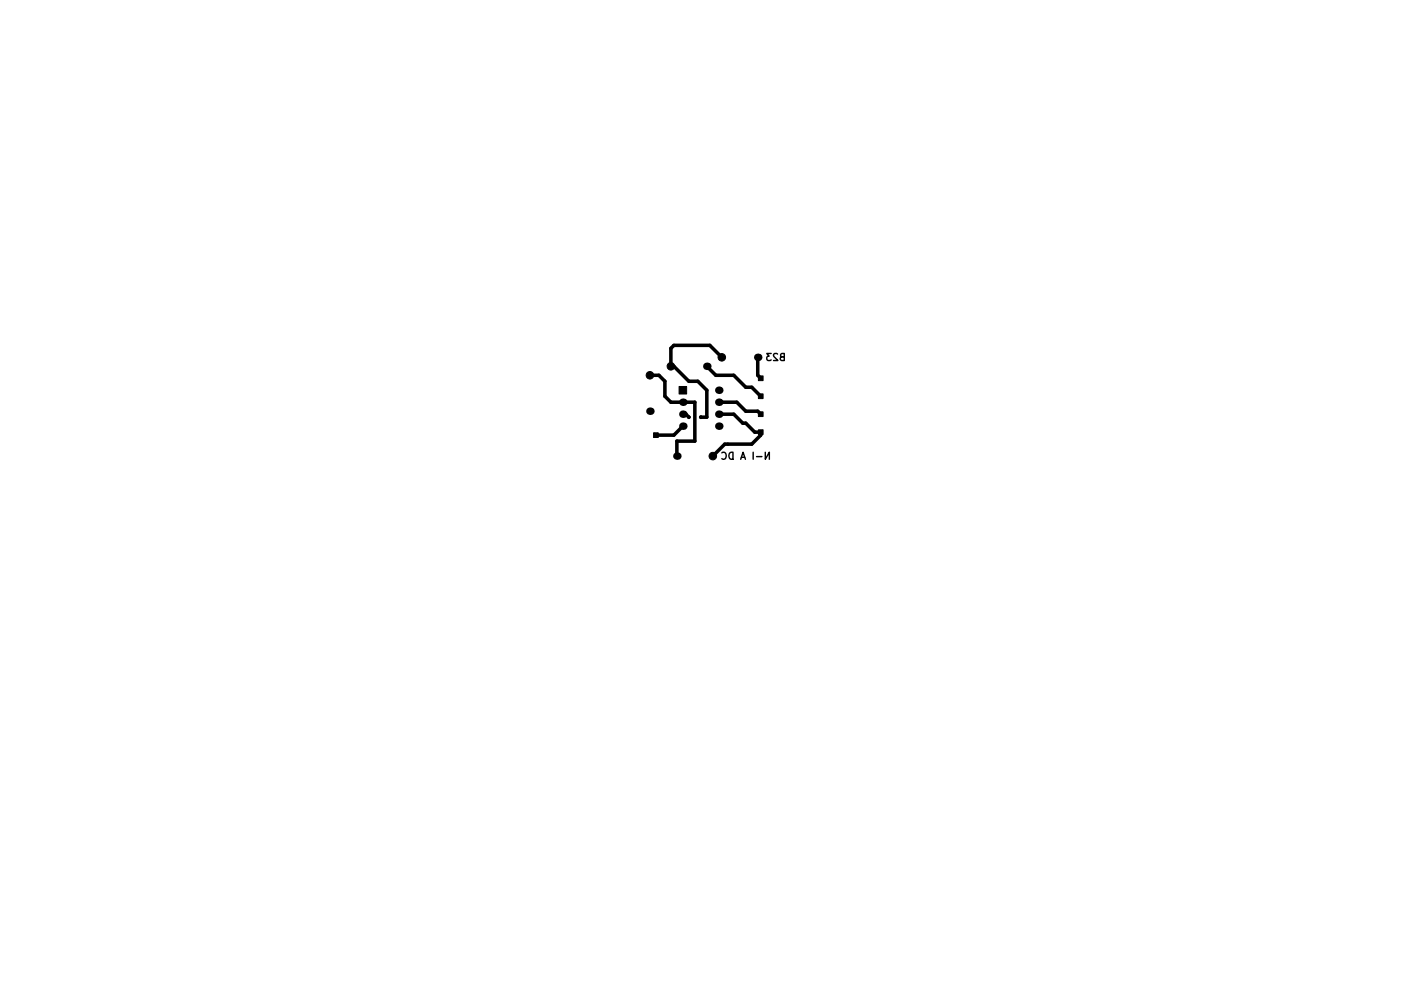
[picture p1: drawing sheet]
<svg xmlns="http://www.w3.org/2000/svg" width="297mm" height="210mm" viewBox="0 0 297 210" stroke-linecap="round" stroke-linejoin="round" font-family="sans-serif">
<path d="M163.5 75h-.9l.5 .6-.5 .1v.6l.3 .2 .6-.2M164.9 75.1l-.6-.1-.3 .4 .9 1.1h-.9M165.8 75.7l-.4 .3 .1 .3 .2 .2h.6v-1.5l-.7 .1-.1 .3 .1 .2 .7 .1M153 96.1a.71 .71 0 0 1 1 .5 .71 .71 0 0 1-.7 .8l-.3-.1M154.8 96l.6-.1v1.5a.79 .79 0 0 1-.9-.4 .79 .79 0 0 1 .3-1zM157 97.4l.5-1.5 .5 1.5M157.2 97h.7M159.7 95.9v1.5M160.4 96.9h1.1M162.3 95.9v1.5l.8-1.5v1.5" fill="none" stroke="#000" stroke-width=".3"/>
<g fill="#000" stroke="#000" stroke-width=".21">
<path d="M138.6 91.8h1v1h-1zM144 82h1.6v1.6h-1.6zM160.8 87.4h1v1h-1zM160.8 91.2h1v1h-1zM160.8 79.8h1v1h-1zM160.8 83.6h1v1h-1z"/>
<circle cx="137.8" cy="79.6" r=".8"/>
<circle cx="142.2" cy="77.7" r=".8"/>
<circle cx="153" cy="75.8" r=".8"/>
<circle cx="146.1" cy="88.5" r=".3"/>
<circle cx="148.6" cy="88.5" r=".3"/>
<circle cx="151.1" cy="96.8" r=".8"/>
</g>
<g fill="#000">
<circle cx="149.9" cy="77.7" r=".8"/>
<circle cx="160.7" cy="75.8" r=".8"/>
<circle cx="137.8" cy="87.2" r=".8"/>
<circle cx="143.5" cy="96.8" r=".8"/>
<circle cx="144.8" cy="87.9" r=".8"/>
<circle cx="144.8" cy="90.4" r=".8"/>
<circle cx="144.8" cy="85.3" r=".8"/>
<circle cx="152.4" cy="90.4" r=".8"/>
<circle cx="152.4" cy="87.9" r=".8"/>
<circle cx="152.4" cy="85.3" r=".8"/>
<circle cx="152.4" cy="82.8" r=".8"/>
</g>
<path d="M137.8 79.6h1.9l1.3 1.3v3.2l1.2 1.2h5.1v8.3h-3.8v3.2M149.9 77.7l1.9 1.9h3.8l2.5 2.6h1.3l1.9 1.9M153 75.8l-2.5-2.5h-7.6l-.7 .6v3.8h.7l3.1 3.2h2l1.9 1.9v5.7h-1.3M160.7 75.8v3.8l.6 .7M144.8 90.4l-1.9 1.9h-3.8M144.8 87.9h.6l.6 .6M152.4 85.3h3.8l1.9 1.9h2.6l.6 .7M152.4 87.9h3.2l1.9 1.9h.6l1.9 1.9h1.3v.6l-1.9 1.9h-5.7l-2.6 2.6" fill="none" stroke="#000" stroke-width=".75"/>
</svg>
